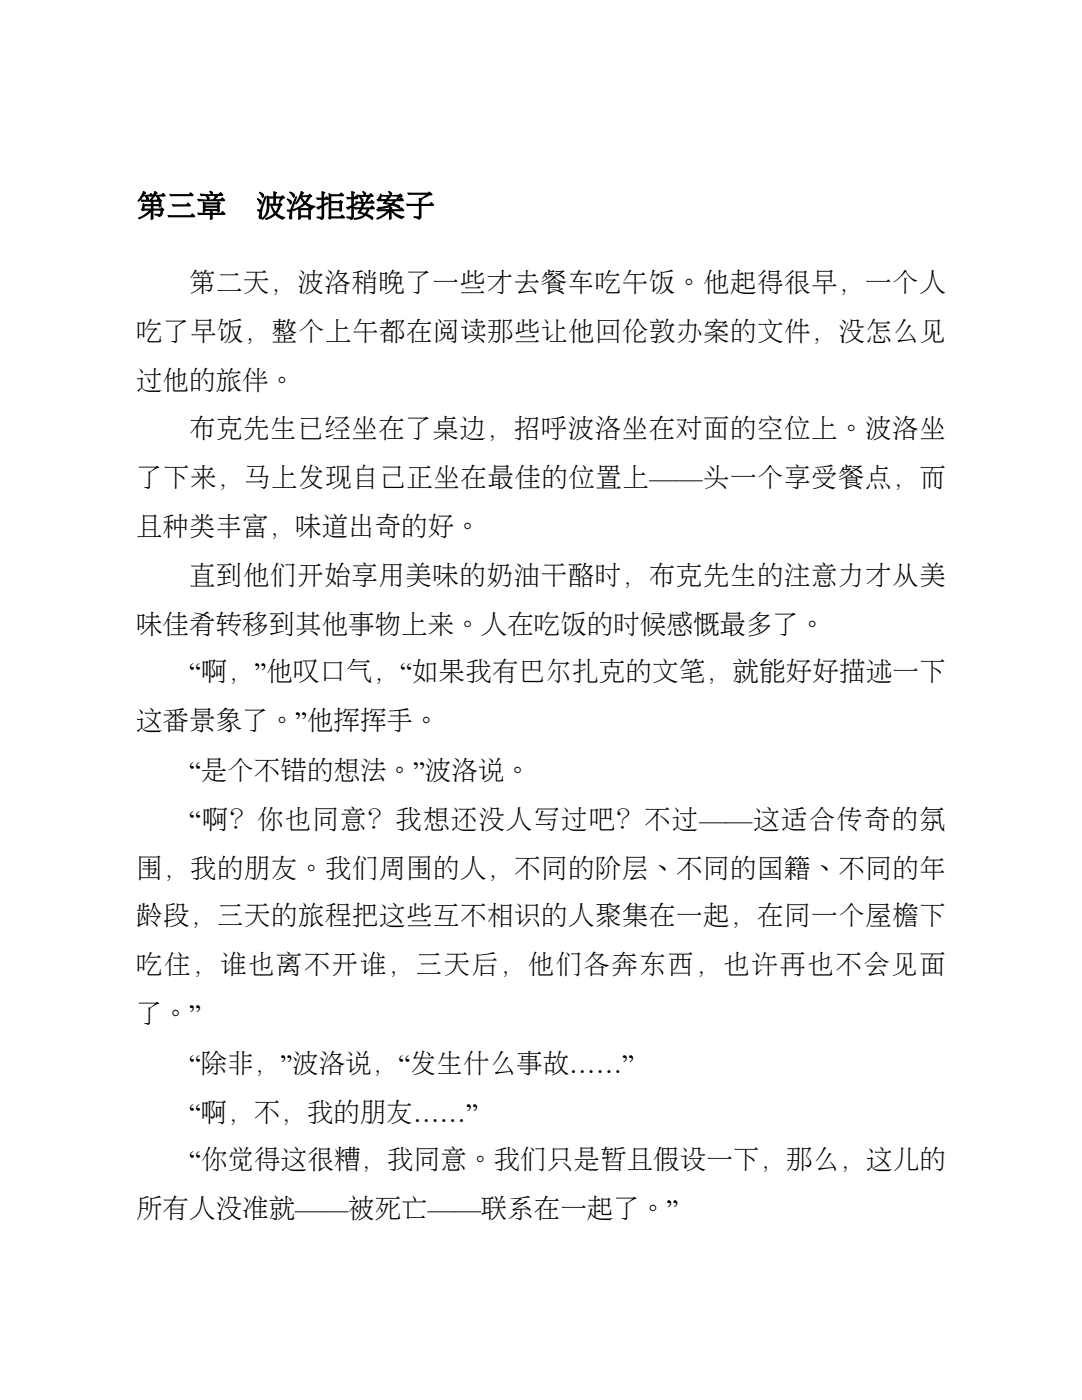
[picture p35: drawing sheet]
<svg xmlns="http://www.w3.org/2000/svg" width="216mm" height="279mm" viewBox="0 0 216 279" stroke-linecap="round" stroke-linejoin="round" font-family="sans-serif">
<defs><g id="words">
<g font-size="5.3">
<text x="37.7" y="58.2">第二天，波洛稍晚了一些才去餐车吃午饭。他起得很早，一个人</text>
<text x="27.2" y="68">吃了早饭，整个上午都在阅读那些让他回伦敦办案的文件，没怎么见</text>
<text x="27.2" y="77.8">过他的旅伴。</text>
<text x="37.7" y="87.3">布克先生已经坐在了桌边，招呼波洛坐在对面的空位上。波洛坐</text>
<text x="27.2" y="97.1">了下来，马上发现自己正坐在最佳的位置上——头一个享受餐点，而</text>
<text x="27.2" y="106.9">且种类丰富，味道出奇的好。</text>
<text x="37.7" y="116.7">直到他们开始享用美味的奶油干酪时，布克先生的注意力才从美</text>
<text x="27.2" y="126.5">味佳肴转移到其他事物上来。人在吃饭的时候感慨最多了。</text>
<text x="37.7" y="136">“啊，”他叹口气，“如果我有巴尔扎克的文笔，就能好好描述一下</text>
<text x="27.2" y="145.8">这番景象了。”他挥挥手。</text>
<text x="37.7" y="155.6">“是个不错的想法。”波洛说。</text>
<text x="37.7" y="165.4">“啊？你也同意？我想还没人写过吧？不过——这适合传奇的氛</text>
<text x="27.2" y="175.2">围，我的朋友。我们周围的人，不同的阶层、不同的国籍、不同的年</text>
<text x="27.2" y="184.7">龄段，三天的旅程把这些互不相识的人聚集在一起，在同一个屋檐下</text>
<text x="27.2" y="194.5">吃住，谁也离不开谁，三天后，他们各奔东西，也许再也不会见面</text>
<text x="27.2" y="204.3">了。”</text>
<text x="37.7" y="214">“除非，”波洛说，“发生什么事故……”</text>
<text x="37.7" y="223.8">“啊，不，我的朋友……”</text>
<text x="37.7" y="233.4">“你觉得这很糟，我同意。我们只是暂且假设一下，那么，这儿的</text>
<text x="27.2" y="243.2">所有人没准就——被死亡——联系在一起了。”</text>
</g>
</g></defs>
<path d="M28.5 38.1l.7 .4-.4 .5 1-.2 .2-.2a.38 .38 0 0 1 .5 .2 .38 .38 0 0 1-.2 .5l-.9-.1a.38 .38 0 0 1 .3 .5 .38 .38 0 0 1-.4 .3l-.3-.9-.4 .2-.4 .5a.55 .55 0 0 1-.7 .4l-.1-.1zM30.8 38.1l.3 .1 .3 .3-.3 .4 1.1-.1 .2-.2a.4 .4 0 0 1 .5 .1 .4 .4 0 0 1-.1 .6l-1.2-.1a.37 .37 0 0 1 .3 .5 .37 .37 0 0 1-.5 .2l-.2-.8-.3 .2-.6 .6-.2 .1-.2-.2zM28.1 39.8l3.6 .1 .1-.1a.36 .36 0 0 1 .4 0 .36 .36 0 0 1 .1 .4l-.2 1.1-.3 .1-.1-.2h-1.1v.4h1.4l.3-.2 .5 .4v.1l-.2 .1a.97 .97 0 0 1-1 1.3l-.8-.5 .2-.2 .8 .1a.43 .43 0 0 0 .2-.7h-1.4v1.6l-.3 .3-.2-.2v-1.4l-1.2 .9-1.2 .6-.1-.3 .1-.1 1.1-.6 .9-.8h-1a.31 .31 0 0 1-.5 0 .31 .31 0 0 1 .1-.4l.3-1.1 .3 .2h1.2v-.4h-1.4a.43 .43 0 0 1-.4 0 .43 .43 0 0 1-.2-.5zM28.9 41.2l-.1 .4h1.3v-.4zM30.6 40.3v.4h1.1v-.4zM33.8 38.7l3.9 .1 .2-.3a.6 .6 0 0 1 .7 .6l-4.1 .1a.43 .43 0 0 1-.5-.1 .43 .43 0 0 1-.2-.4zM34.3 40.7l2.9 .1 .2-.3a.6 .6 0 0 1 .6 .7h-3a.43 .43 0 0 1-.5 0 .43 .43 0 0 1-.2-.5zM33.5 42.9l4.5 .1 .2-.3a.6 .6 0 0 1 .7 .6l-4.8 .1a.43 .43 0 0 1-.5-.1 .43 .43 0 0 1-.1-.4zM39.9 38.6l2.2 .2-.4-.6a.41 .41 0 0 1 .6 0 .41 .41 0 0 1 .1 .6l1.2-.1 .2-.3a.6 .6 0 0 1 .7 .7h-3.9a.43 .43 0 0 1-.5 0 .43 .43 0 0 1-.2-.5zM39.4 39.7l2 .1-.3-.8a.59 .59 0 0 1 .6 .2 .59 .59 0 0 1 0 .7l.8-.2 .4-.7a.36 .36 0 0 1 .4 0 .36 .36 0 0 1 .2 .4l-.5 .3 1 .1 .2-.3a.6 .6 0 0 1 .7 .6l-4.9 .1a.43 .43 0 0 1-.4-.1 .43 .43 0 0 1-.2-.4zM40.5 40.3l2.8 .1 .1-.2a.4 .4 0 0 1 .5 .1 .4 .4 0 0 1 .1 .5l-.1 1.5-.5 .1-.1-.3h-.9v.4h1.7l.2-.3a.6 .6 0 0 1 .6 .7h-2.5v.8l-.3 .2-.2-.2v-.8h-1.9a.43 .43 0 0 1-.4 0 .43 .43 0 0 1-.2-.5l2.5 .1v-.4h-.9v.2l-.5 .1zM41 41.5v.2h2.3v-.2zM41 40.8v.2h2.3v-.2zM53.3 39l.3 .2h.9v-.8l.1-.2h.1l.6 .3-.2 .2v.5h1l.2-.2a.46 .46 0 0 1 .5 .6 1.21 1.21 0 0 0-.9 .8l-.3-.2 .3-.6h-.8v1l.5 .1 .1-.2a.43 .43 0 0 1 .5 .1 .43 .43 0 0 1 .1 .4l-.2 .1-.8 1.5 .6 .4 1 .3v.3l-.4 .2a.77 .77 0 0 1-.9-.3l-.7-.6-.1 .1a3.3 3.3 0 0 1-1.9 .8v-.2l1.7-1-.5-1.2-.1-.4-.2 .1a2.99 2.99 0 0 1-1.4 2.8l-.2-.1a.68 .68 0 0 1 .5-.7l.5-1.2zM54.3 41.1l.7 1.2 .5-1.2zM53.8 39.6v1h.7v-1zM51.7 38.3a.71 .71 0 0 1 .8 .3 .71 .71 0 0 1-.1 .9l-.7-.9zM51.3 39.6a.71 .71 0 0 1 .8 .3 .71 .71 0 0 1-.2 .9zM52.9 39.1h.1a.72 .72 0 0 1-.1 1l-.5 1.9-.1 1.3a.37 .37 0 0 1-.5 .4 .37 .37 0 0 1-.2-.6 .64 .64 0 0 0 0-.9l-.3-.1 .1-.3 .5-.1zM60 38.2l.4 .1a.26 .26 0 0 1 .3 .3 .26 .26 0 0 1-.3 .2l-.2 .2h1.4v-.2a.47 .47 0 0 1 .7 .5l-.3 .1-.8 1.1 1.6 .6 .2 .2-.2 .1a.85 .85 0 0 1-1.3-.1l-.6-.4-1.1 .6 1.7 .1 .1-.2a.4 .4 0 0 1 .5 0 .4 .4 0 0 1 0 .5l-.1 1.8-.4 .2-.1-.5h-1.5v.3l-.5 .2v-2.1l-1 .3-.1-.3 .2-.1a3.2 3.2 0 0 0 1.9-1.2l-.5-.9-.8 1.1-.1 .1-.2-.2 .7-1.4zM60 41.9v1.1h1.5v-1.1zM60.3 39.3l.5 1 .6-1zM57.7 38.3a.84 .84 0 0 1 .9 .2 .84 .84 0 0 1 .1 .9h-.2zM57.2 39.7a.71 .71 0 0 1 .9 .2 .71 .71 0 0 1-.1 .9zM59 39.2l.3 .1v.1l-.4 1.1a7.3 7.3 0 0 0-.7 3.2l-.3 .1a.61 .61 0 0 1-.2-1 .44 .44 0 0 0 0-.5 .44 .44 0 0 0-.4-.1v-.3l.6-.2zM65.6 38.6l.4 .2h1.7l.2-.3a.59 .59 0 0 1 .7 .6l-2.5 .1v.9l1.6 .1 .1-.2a.4 .4 0 0 1 .5 0 .4 .4 0 0 1 0 .5v1.6l-.5 .2-.1-.3h-1.6v1.2h1.8l.2-.3a.59 .59 0 0 1 .7 .7h-2.7a.32 .32 0 0 1-.5 .2 .32 .32 0 0 1 0-.5zM66.1 40.6v1h1.6v-1zM64.1 38.2h.2l.6 .3-.2 .1v.9h.1l.4-.4 .4 .5-.1 .3h-.8v.8l.7-.3 .1 .2-.8 .6v2.1a.54 .54 0 0 1-.4 .6 .54 .54 0 0 1-.6-.3h-.4l-.1-.2 .2-.2 .8 .1v-1.9l-.6 .5-.5-.5 1.1-.5v-1h-.4a.43 .43 0 0 1-.5 0 .43 .43 0 0 1-.2-.5l1.1 .1zM71.2 38.8l1.4 .1-.3-.8a.53 .53 0 0 1 .6 .2 .53 .53 0 0 1 0 .7l.7-.1 .2-.3a.6 .6 0 0 1 .7 .7h-2.7a.43 .43 0 0 1-.5 0 .43 .43 0 0 1-.1-.5zM71.7 39.2a.73 .73 0 0 1 .7 .4 .73 .73 0 0 1-.1 .8l-.1-.1h.7l.3-1.1a.38 .38 0 0 1 .5 0 .38 .38 0 0 1 .1 .4l-.5 .6h.5l.2-.3a.6 .6 0 0 1 .7 .7h-3.1a.43 .43 0 0 1-.5 0 .43 .43 0 0 1-.2-.4l1.3 .1-.2 .1zM70.6 41.3l1.3 .1 .3-.8 .2-.1 .5 .3-.4 .6h1.4l.2-.3a.6 .6 0 0 1 .6 .6l-1 .1-.4 .9 1 .5 .2 .5-.4 .2-.7-.6a.59 .59 0 0 0-.9 .1l-1 .4h-.9v-.3l1-.2 1.1-.5-.1 .1-1.1-.3a.6 .6 0 0 1 .4-.9l-.6 .1a.43 .43 0 0 1-.5 0 .43 .43 0 0 1-.2-.5zM72.3 41.8l-.3 .5 .8 .2 .4-.7zM70.1 38.2l.2-.1 .6 .3-.3 .2v.7l.4-.3 .5 .5-.1 .2-.8 .1v.9l.5-.2 .2 .3-.7 .4v2.1a.53 .53 0 0 1-.3 .6 .53 .53 0 0 1-.7-.3h-.3l-.2-.2 .2-.2 .8 .1v-1.8l-.6 .4-.5-.4 1.1-.5v-1.2h-.3a.43 .43 0 0 1-.5-.1 .43 .43 0 0 1-.2-.4h1zM75.1 41.7h2.5v-.4a.45 .45 0 0 1 .7 .3l-.2 .1 1.6 .1 .3-.3a.6 .6 0 0 1 .6 .6l-2.1 .1a4 4 0 0 0 2.2 1l-.2 .3a.73 .73 0 0 1-1.1-.1l-.7-.5-.7-.8h.1v1.6l-.4 .2-.1-1.8 .1-.1 .1 .1a5.1 5.1 0 0 1-2.6 1.7l-.1-.2 .1-.1 1.2-.7 .8-.6h-1.4a.43 .43 0 0 1-.5-.1 .43 .43 0 0 1-.2-.4zM75.9 38.7h.2v.2h1.7l-.3-.8a.51 .51 0 0 1 .6 .2 .51 .51 0 0 1-.1 .7l1.6-.1 .1-.2a.46 .46 0 0 1 .6 .5l-.4 .2-.6 .4-.2-.1 .2-.4-1.5-.2a.25 .25 0 0 1 .2 .3 .25 .25 0 0 1-.3 .2l-.2 .2h2.2l.2-.3a.6 .6 0 0 1 .6 .6l-1.5 .1-.3 .4a1.06 1.06 0 0 1 1.2 .9l-.3 .1-1.4-.6h.1a3.9 3.9 0 0 1-3 .6l.1-.2 2.5-.6-.1 .1-1.2-.2-.2-.1 .3-.4h-.9a.43 .43 0 0 1-.5-.1 .43 .43 0 0 1-.1-.4h1.8l.2-.4-1.1-.1a.37 .37 0 0 1-.2 .6 .37 .37 0 0 1-.4-.4zM77.3 40.2l-.2 .2 1 .1 .3-.3zM81.3 38.4l4.1 .1 .1-.2a.6 .6 0 0 1 .8 .6l-.6 .1-1.6 .8 .1-.1 .1 .1-.2 .2v.7h1.6l.2-.3a.6 .6 0 0 1 .7 .7h-2.5v2.1a.56 .56 0 0 1-.4 .6 .56 .56 0 0 1-.6-.2l-.6-.2v-.1l.2-.2 .9 .1v-2.1h-1.9a.43 .43 0 0 1-.5 0 .43 .43 0 0 1-.1-.5l2.5 .1v-1.1h.4l1-.7h-3.1a.43 .43 0 0 1-.4 0 .43 .43 0 0 1-.2-.5z" fill="#000"/>
<use href="#words"/>
</svg>
